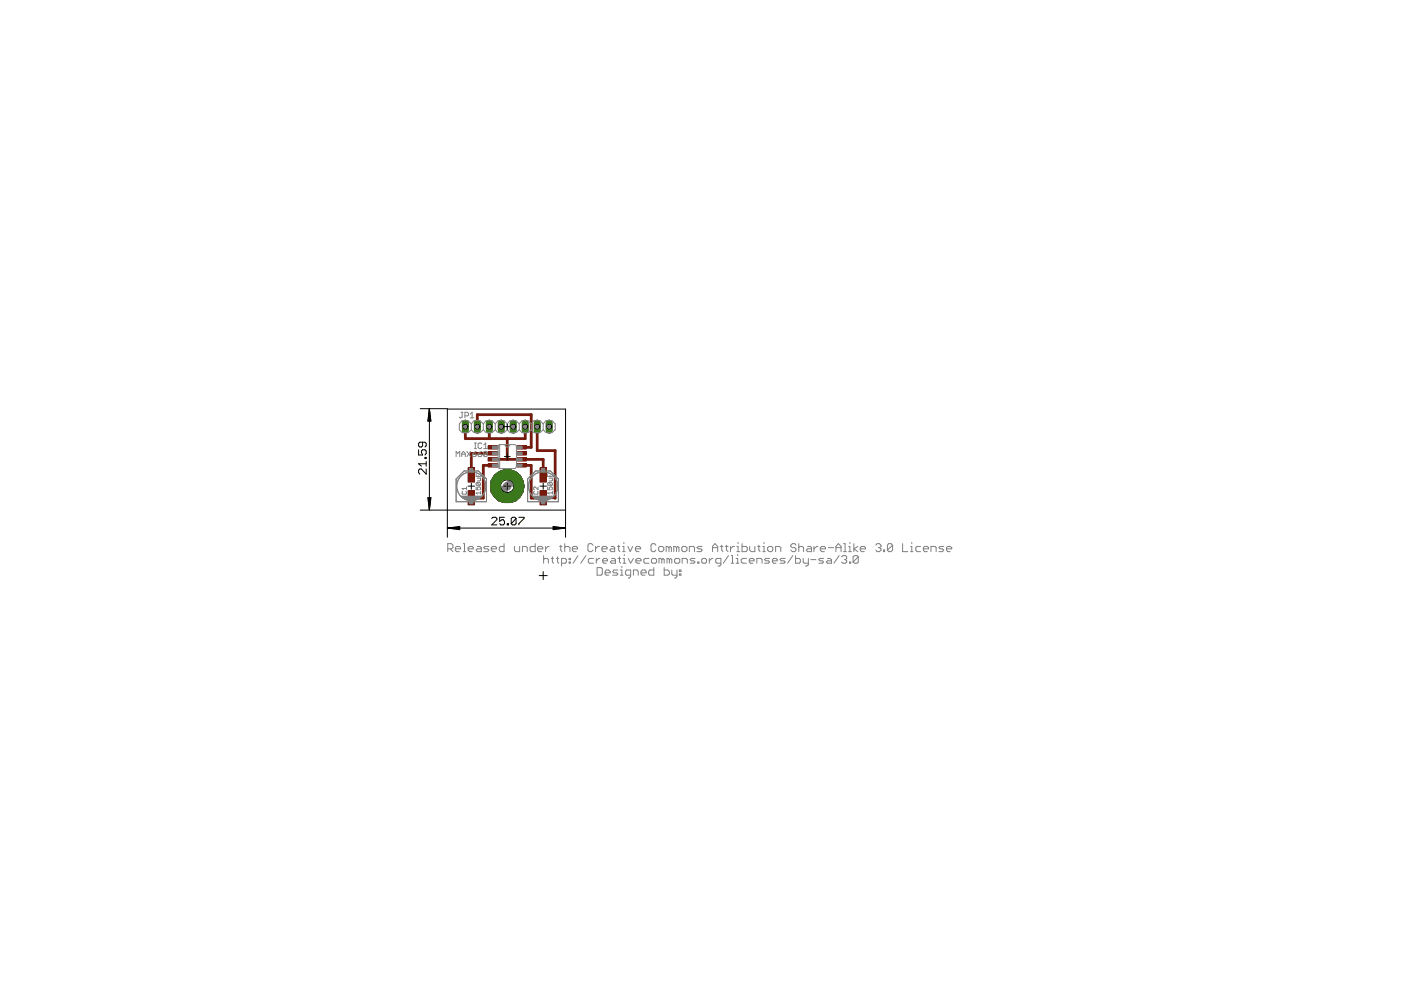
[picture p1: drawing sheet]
<svg xmlns="http://www.w3.org/2000/svg" width="297mm" height="210mm" viewBox="0 0 297 210" stroke-linecap="round" stroke-linejoin="round" font-family="sans-serif">
<path d="M104.8 100.8a3.5 3.5 0 0 1 5.2-.3 3.5 3.5 0 0 1 0 5.1 3.5 3.5 0 0 1-5.2-.3l-.7-1-.1-1.2h2a1.53 1.53 0 0 1 2.1-1.4 1.53 1.53 0 0 1 .5 2.5 1.53 1.53 0 0 1-2.5-.6l-.1-.5h-2l.1-1.2z" fill-rule="evenodd" fill="#00257c"/>
<path d="M104.8 100.8a3.5 3.5 0 0 1 5.2-.3 3.5 3.5 0 0 1 0 5.2 3.5 3.5 0 0 1-5.2-.3l-.6-1.1-.2-1.2h2a1.53 1.53 0 0 1 2.2-1.4 1.53 1.53 0 0 1 .4 2.5 1.53 1.53 0 0 1-2.5-.6l-.1-.5h-2l.2-1.2z" fill="none" stroke="#00257c" stroke-width=".21"/>
<path d="M104.8 100.8a3.5 3.5 0 0 1 5.2-.3 3.5 3.5 0 0 1 0 5.1 3.5 3.5 0 0 1-5.2-.3l-.7-1-.1-1.2h2a1.53 1.53 0 0 1 2.1-1.4 1.53 1.53 0 0 1 .5 2.5 1.53 1.53 0 0 1-2.5-.6l-.1-.5h-2l.1-1.2z" fill-rule="evenodd" fill="#00257c"/>
<path d="M104.8 100.8a3.5 3.5 0 0 1 5.2-.3 3.5 3.5 0 0 1 0 5.2 3.5 3.5 0 0 1-5.2-.3l-.6-1.1-.2-1.2h2a1.53 1.53 0 0 1 2.2-1.4 1.53 1.53 0 0 1 .4 2.5 1.53 1.53 0 0 1-2.5-.6l-.1-.5h-2l.2-1.2z" fill="none" stroke="#00257c" stroke-width=".21"/>
<path d="M98.7 89.7v1.5" fill="none" stroke="#3a781b" stroke-width="1.4"/>
<circle cx="98.6" cy="90.4" r=".51" fill="#fff"/>
<circle cx="98.7" cy="90.5" r=".51" fill="none" stroke="#000" stroke-width=".21"/>
<path d="M101.2 89.7v1.5" fill="none" stroke="#3a781b" stroke-width="1.4"/>
<circle cx="101.2" cy="90.4" r=".51" fill="#fff"/>
<circle cx="101.2" cy="90.5" r=".51" fill="none" stroke="#000" stroke-width=".21"/>
<path d="M103.7 89.7v1.5" fill="none" stroke="#3a781b" stroke-width="1.4"/>
<circle cx="103.7" cy="90.4" r=".51" fill="#fff"/>
<circle cx="103.7" cy="90.5" r=".51" fill="none" stroke="#000" stroke-width=".21"/>
<path d="M106.3 89.7v1.5" fill="none" stroke="#3a781b" stroke-width="1.4"/>
<circle cx="106.3" cy="90.4" r=".51" fill="#fff"/>
<circle cx="106.3" cy="90.5" r=".51" fill="none" stroke="#000" stroke-width=".21"/>
<path d="M108.8 89.7v1.5" fill="none" stroke="#3a781b" stroke-width="1.4"/>
<circle cx="108.8" cy="90.4" r=".51" fill="#fff"/>
<circle cx="108.8" cy="90.5" r=".51" fill="none" stroke="#000" stroke-width=".21"/>
<path d="M111.4 89.7v1.5" fill="none" stroke="#3a781b" stroke-width="1.4"/>
<circle cx="111.3" cy="90.4" r=".51" fill="#fff"/>
<circle cx="111.4" cy="90.5" r=".51" fill="none" stroke="#000" stroke-width=".21"/>
<path d="M113.9 89.7v1.5" fill="none" stroke="#3a781b" stroke-width="1.4"/>
<circle cx="113.9" cy="90.4" r=".51" fill="#fff"/>
<circle cx="113.9" cy="90.5" r=".51" fill="none" stroke="#000" stroke-width=".21"/>
<path d="M116.4 89.7v1.5" fill="none" stroke="#3a781b" stroke-width="1.4"/>
<circle cx="116.4" cy="90.4" r=".51" fill="#fff"/>
<circle cx="116.4" cy="90.5" r=".51" fill="none" stroke="#000" stroke-width=".21"/>
<path d="M99.2 99.2h1.4v3h-1.4z" fill="#771a0e"/>
<path d="M99.3 99.2h1.3v3h-1.3z" fill="none" stroke="#771a0e" stroke-width=".21"/>
<path d="M99.2 104h1.4v3h-1.4z" fill="#771a0e"/>
<path d="M99.3 104h1.3v3.1h-1.3z" fill="none" stroke="#771a0e" stroke-width=".21"/>
<path d="M114.5 99.2h1.3v3h-1.3z" fill="#771a0e"/>
<path d="M114.5 99.2h1.3v3h-1.3z" fill="none" stroke="#771a0e" stroke-width=".21"/>
<path d="M114.5 104h1.3v3h-1.3z" fill="#771a0e"/>
<path d="M114.5 104h1.3v3.1h-1.3z" fill="none" stroke="#771a0e" stroke-width=".21"/>
<path d="M103.5 94.5h2v.7h-2z" fill="#771a0e"/>
<path d="M103.5 94.5h2v.7h-2z" fill="none" stroke="#771a0e" stroke-width=".21"/>
<path d="M109.6 94.5h2v.7h-2z" fill="#771a0e"/>
<path d="M109.6 94.5h2v.7h-2z" fill="none" stroke="#771a0e" stroke-width=".21"/>
<path d="M103.5 95.8h2v.6h-2z" fill="#771a0e"/>
<path d="M103.5 95.8h2v.7h-2z" fill="none" stroke="#771a0e" stroke-width=".21"/>
<path d="M103.5 97h2v.7h-2z" fill="#771a0e"/>
<path d="M103.5 97.1h2v.6h-2z" fill="none" stroke="#771a0e" stroke-width=".21"/>
<path d="M109.6 95.8h2v.6h-2z" fill="#771a0e"/>
<path d="M109.6 95.8h2v.7h-2z" fill="none" stroke="#771a0e" stroke-width=".21"/>
<path d="M109.6 97h2v.7h-2z" fill="#771a0e"/>
<path d="M109.6 97.1h2v.6h-2z" fill="none" stroke="#771a0e" stroke-width=".21"/>
<path d="M103.5 98.3h2v.7h-2z" fill="#771a0e"/>
<path d="M103.5 98.3h2v.7h-2z" fill="none" stroke="#771a0e" stroke-width=".21"/>
<path d="M109.6 98.3h2v.7h-2z" fill="#771a0e"/>
<path d="M109.6 98.3h2v.7h-2z" fill="none" stroke="#771a0e" stroke-width=".21"/>
<path d="M98.7 90.5v2.5h12.7v-2.5M101.2 90.5v-2.6h11.4v7h-2M103.7 90.5v2.5M104.5 97.4h10.7v3.3M104.5 98.7h-2v6.9l-2.6-.1M104.5 96.1h-4.6v4.6M107.5 93v4.4M113.9 90.5v5h3.8v10.1h-5.1v-6.9h-2" fill="none" stroke="#771a0e" stroke-width=".59"/>
<path d="M98.7 89.7v1.5" fill="none" stroke="#3a781b" stroke-width="1.4"/>
<circle cx="98.6" cy="90.4" r=".51" fill="#fff"/>
<circle cx="98.7" cy="90.5" r=".51" fill="none" stroke="#000" stroke-width=".21"/>
<path d="M101.2 89.7v1.5" fill="none" stroke="#3a781b" stroke-width="1.4"/>
<circle cx="101.2" cy="90.4" r=".51" fill="#fff"/>
<circle cx="101.2" cy="90.5" r=".51" fill="none" stroke="#000" stroke-width=".21"/>
<path d="M103.7 89.7v1.5" fill="none" stroke="#3a781b" stroke-width="1.4"/>
<circle cx="103.7" cy="90.4" r=".51" fill="#fff"/>
<circle cx="103.7" cy="90.5" r=".51" fill="none" stroke="#000" stroke-width=".21"/>
<path d="M106.3 89.7v1.5" fill="none" stroke="#3a781b" stroke-width="1.4"/>
<circle cx="106.3" cy="90.4" r=".51" fill="#fff"/>
<circle cx="106.3" cy="90.5" r=".51" fill="none" stroke="#000" stroke-width=".21"/>
<path d="M108.8 89.7v1.5" fill="none" stroke="#3a781b" stroke-width="1.4"/>
<circle cx="108.8" cy="90.4" r=".51" fill="#fff"/>
<circle cx="108.8" cy="90.5" r=".51" fill="none" stroke="#000" stroke-width=".21"/>
<path d="M111.4 89.7v1.5" fill="none" stroke="#3a781b" stroke-width="1.4"/>
<circle cx="111.3" cy="90.4" r=".51" fill="#fff"/>
<circle cx="111.4" cy="90.5" r=".51" fill="none" stroke="#000" stroke-width=".21"/>
<path d="M113.9 89.7v1.5" fill="none" stroke="#3a781b" stroke-width="1.4"/>
<circle cx="113.9" cy="90.4" r=".51" fill="#fff"/>
<circle cx="113.9" cy="90.5" r=".51" fill="none" stroke="#000" stroke-width=".21"/>
<path d="M116.4 89.7v1.5" fill="none" stroke="#3a781b" stroke-width="1.4"/>
<circle cx="116.4" cy="90.4" r=".51" fill="#fff"/>
<circle cx="116.4" cy="90.5" r=".51" fill="none" stroke="#000" stroke-width=".21"/>
<path d="M104.8 100.8a3.5 3.5 0 0 1 5.2-.3 3.5 3.5 0 0 1 0 5.1 3.5 3.5 0 0 1-5.2-.3l-.7-1-.1-1.2h2a1.53 1.53 0 0 1 2.1-1.4 1.53 1.53 0 0 1 .5 2.5 1.53 1.53 0 0 1-2.5-.6l-.1-.5h-2l.1-1.2z" fill-rule="evenodd" fill="#771a0e"/>
<path d="M104.8 100.8a3.5 3.5 0 0 1 5.2-.3 3.5 3.5 0 0 1 0 5.2 3.5 3.5 0 0 1-5.2-.3l-.6-1.1-.2-1.2h2a1.53 1.53 0 0 1 2.2-1.4 1.53 1.53 0 0 1 .4 2.5 1.53 1.53 0 0 1-2.5-.6l-.1-.5h-2l.2-1.2z" fill="none" stroke="#771a0e" stroke-width=".21"/>
<path d="M104.8 100.8a3.5 3.5 0 0 1 5.2-.3 3.5 3.5 0 0 1 0 5.1 3.5 3.5 0 0 1-5.2-.3l-.7-1-.1-1.2h2a1.53 1.53 0 0 1 2.1-1.4 1.53 1.53 0 0 1 .5 2.5 1.53 1.53 0 0 1-2.5-.6l-.1-.5h-2l.1-1.2z" fill-rule="evenodd" fill="#771a0e"/>
<path d="M104.8 100.8a3.5 3.5 0 0 1 5.2-.3 3.5 3.5 0 0 1 0 5.2 3.5 3.5 0 0 1-5.2-.3l-.6-1.1-.2-1.2h2a1.53 1.53 0 0 1 2.2-1.4 1.53 1.53 0 0 1 .4 2.5 1.53 1.53 0 0 1-2.5-.6l-.1-.5h-2l.2-1.2z" fill="none" stroke="#771a0e" stroke-width=".21"/>
<g fill="none" stroke="#808080" stroke-width=".21">
<path d="M98.4 99.9h3.1l1.6 1.7v4.8h-6.4v-4.8zM99.9 89.9l-.6-.7h-1.3l-.6 .7v1.2l.6 .6h1.3l.6-.6M99.9 89.9l.6-.7h1.3l.7 .7M99.9 91.1l.6 .6h1.3l.7-.6M99.9 89.9v1.2M102.5 89.9l.6-.7h1.2l.7 .7M102.5 91.1l.6 .6h1.2l.7-.6M102.5 89.9v1.2M105 89.9l.6-.7h1.3l.6 .7M105 91.1l.6 .6h1.3l.6-.6M105 89.9v1.2M105.9 94.3l-.3 .1v4.7l.3 .2"/>
<path d="M105.9 94.3h3.2l.4 .3v4.3l-.2 .4h-3.4M105.9 94.3v5M107 94.3l.4 .5h.3l.4-.5M107.5 89.9l.6-.7h1.3l.7 .7M107.5 91.1l.6 .6h1.3l.7-.6M107.5 89.9v1.2M110.1 89.9l.6-.7h1.3l.6 .7M110.1 91.1l.6 .6h1.3l.6-.6M110.1 89.9v1.2M112.6 89.9l.6-.7h1.3l.7 .7M112.6 91.1l.6 .6h1.3l.7-.6M112.6 89.9v1.2"/>
<path d="M114.2 99.9h-.6l-1.7 1.7v4.8h2.3M115.2 89.9l.6-.7h1.2l.7 .7v1.2l-.7 .6h-1.2l-.6-.6M115.2 89.9v1.2M116.1 99.9h.6l1.7 1.7v4.8h-2.3M97.6 105.2h4.5M99 100.2a3.1 3.1 0 0 0-2.2 2.9 3.1 3.1 0 0 0 2.2 2.9M100.9 100.2a3.1 3.1 0 0 1 2.1 2.9 3.1 3.1 0 0 1-2.1 2.9M114.2 100.2a3.1 3.1 0 0 0-2.1 2.9 3.1 3.1 0 0 0 2.1 2.9M116.1 100.2a3.1 3.1 0 0 1 2.2 2.9 3.1 3.1 0 0 1-2.2 2.9"/>
<circle cx="100" cy="103.1" r="3.1"/>
<circle cx="107.5" cy="103.1" r="2.88"/>
<circle cx="107.5" cy="103.1" r="1.52"/>
</g>
<path d="M99.6 106.1h.6v.7h-.6z" fill="#808080"/>
<path d="M99.6 106.1h.7v.7h-.7z" fill="none" stroke="#808080" stroke-width=".21"/>
<path d="M99.6 99.4h.6v.7h-.6z" fill="#808080"/>
<g fill="none" stroke="#808080" stroke-width=".21">
<path d="M99.6 99.4h.7v.7h-.7zM113.6 99.9h3.1l1.7 1.7v4.8h-6.5v-4.8zM97.8 105.3h4.2a3.1 3.1 0 0 1-4.2 0zM97.9 105.4h4.1M98 105.4h3.9M98.1 105.6h3.5M98.1 105.5h3.6M98.3 105.7h3.2M98.6 105.8h2.7M98.7 105.9h2.5M98.9 106h2M99.3 106h1.3"/>
<path d="M99.6 106.1h.7M112.9 105.2h4.5"/>
<circle cx="115.2" cy="103.1" r="3.1"/>
</g>
<path d="M114.8 106.1h.7v.7h-.7z" fill="#808080"/>
<path d="M114.8 106.1h.7v.7h-.7z" fill="none" stroke="#808080" stroke-width=".21"/>
<path d="M114.8 99.4h.7v.7h-.7z" fill="#808080"/>
<path d="M114.8 99.4h.7v.7h-.7zM113 105.3h4.3a3.2 3.2 0 0 1-4.3 0zM113.1 105.4h4.1M113.2 105.4h3.8M113.4 105.6h3.5M113.4 105.5h3.5M113.6 105.7h3.1M113.7 105.8h2.8M113.9 105.9h2.5M114.2 106h2M114.5 106h1.3M114.8 106.1h.7" fill="none" stroke="#808080" stroke-width=".21"/>
<path d="M109.5 98.4h1.2v.5h-1.2z" fill="#808080"/>
<path d="M109.5 98.4h1.2v.5h-1.2z" fill="none" stroke="#808080" stroke-width=".21"/>
<path d="M104.4 94.6h1.2v.5h-1.2z" fill="#808080"/>
<path d="M104.4 94.6h1.2v.5h-1.2z" fill="none" stroke="#808080" stroke-width=".21"/>
<path d="M104.4 95.9h1.2v.5h-1.2z" fill="#808080"/>
<path d="M104.4 95.9h1.2v.5h-1.2z" fill="none" stroke="#808080" stroke-width=".21"/>
<path d="M104.4 97.1h1.2v.5h-1.2z" fill="#808080"/>
<path d="M104.4 97.1h1.2v.6h-1.2z" fill="none" stroke="#808080" stroke-width=".21"/>
<path d="M104.4 98.4h1.2v.5h-1.2z" fill="#808080"/>
<path d="M104.4 98.4h1.2v.5h-1.2z" fill="none" stroke="#808080" stroke-width=".21"/>
<path d="M109.5 97.1h1.2v.5h-1.2z" fill="#808080"/>
<path d="M109.5 97.1h1.2v.6h-1.2z" fill="none" stroke="#808080" stroke-width=".21"/>
<path d="M109.5 95.9h1.2v.5h-1.2z" fill="#808080"/>
<path d="M109.5 95.9h1.2v.5h-1.2z" fill="none" stroke="#808080" stroke-width=".21"/>
<path d="M109.5 94.6h1.2v.5h-1.2z" fill="#808080"/>
<path d="M109.5 94.6h1.2v.5h-1.2z" fill="none" stroke="#808080" stroke-width=".21"/>
<path d="M113.6 90.2h.5v.5h-.5z" fill="#808080"/>
<path d="M113.6 90.2h.6v.5h-.6z" fill="none" stroke="#808080" stroke-width=".21"/>
<path d="M111.1 90.2h.5v.5h-.5z" fill="#808080"/>
<path d="M111.1 90.2h.5v.5h-.5z" fill="none" stroke="#808080" stroke-width=".21"/>
<path d="M108.5 90.2h.6v.5h-.6z" fill="#808080"/>
<path d="M108.6 90.2h.5v.5h-.5z" fill="none" stroke="#808080" stroke-width=".21"/>
<path d="M106 90.2h.5v.5h-.5z" fill="#808080"/>
<path d="M106 90.2h.5v.5h-.5z" fill="none" stroke="#808080" stroke-width=".21"/>
<path d="M103.5 90.2h.5v.5h-.5z" fill="#808080"/>
<path d="M103.5 90.2h.5v.5h-.5z" fill="none" stroke="#808080" stroke-width=".21"/>
<path d="M100.9 90.2h.5v.5h-.5z" fill="#808080"/>
<path d="M100.9 90.2h.6v.5h-.6z" fill="none" stroke="#808080" stroke-width=".21"/>
<path d="M98.4 90.2h.5v.5h-.5z" fill="#808080"/>
<path d="M98.4 90.2h.5v.5h-.5z" fill="none" stroke="#808080" stroke-width=".21"/>
<path d="M116.2 90.2h.5v.5h-.5z" fill="#808080"/>
<path d="M116.2 90.2h.5v.5h-.5z" fill="none" stroke="#808080" stroke-width=".21"/>
<path d="M104.6 103.1h2.2l.1 .3 .6 .3v2.3a2.89 2.89 0 0 1-2.9-2.9z" fill-rule="evenodd" fill="#808080"/>
<path d="M104.6 103.1h2.3l.1 .3 .5 .4v2.2a2.89 2.89 0 0 1-2.9-2.9z" fill="none" stroke="#808080" stroke-width=".21"/>
<path d="M107.5 100.2a2.89 2.89 0 0 1 2.9 2.9h-2.3l-.2-.6h-.4z" fill-rule="evenodd" fill="#808080"/>
<path d="M107.5 100.2a2.89 2.89 0 0 1 2.9 2.9h-2.3l-.2-.5-.4-.1z" fill="none" stroke="#808080" stroke-width=".21"/>
<path d="M106.8 102.5l.6-.3 .5 .2 .4 .4v.6l-.4 .4-.5 .1-.6-.3-.1-.5h.4l.1-.3 .2-.1h.3l.2 .3v.2l-.5 .3-.3-.4h-.4z" fill-rule="evenodd" fill="#808080"/>
<g fill="none" stroke="#808080" stroke-width=".21">
<path d="M96.7 96.8v-1.1l.3 .4 .5-.4v1.1M97.7 87.4h.4M97.9 96.8v-.7l.3-.4 .5 .4v.7M97.9 96.3h.8M98 87.4v1l-.3 .2-.3-.2M98.6 88.2h.5l.2-.2v-.3l-.2-.3h-.5v1.2M99 95.7l.8 1.1M99.7 88.6h.7M99.7 87.8l.4-.4v1.2M99.8 95.7l-.8 1.1M100.2 96.3h.6l.1 .3-.1 .2h-.4l-.2-.2zM100.6 95.1h.4"/>
<path d="M100.6 93.9h.4M100.8 93.9v1.2M100.9 95.7l-.7 .6M101.4 96.3h.6l.1 .3-.1 .2h-.5l-.1-.2zM102.1 94.1l-.1-.2-.6 .2v.8l.2 .2h.4l.1-.2M102.1 95.7l-.4 .2-.3 .4M102.6 95.1h.7M102.6 94.4l.4-.5v1.2M103.3 95.9v.7l-.2 .2h-.4l-.1-.2M103.3 95.9l-.2-.2h-.4l-.1 .2v.7M103.3 95.9l-.7 .7M94.9 116.4h.8l.3-.3v-.5l-.3-.3h-.8v1.7"/>
<path d="M95.4 116.4l.6 .6M96.5 116.4h1.1v-.3l-.2-.2h-.6l-.3 .2v.5l.3 .4h.6M98.1 104.2v.6l.8-.1v-.4l-.2-.1M98.2 115.3h.3v1.7M98.2 117h.5M98.9 103.2v.6M98.9 103.6h-.9l.2 .2M99.3 116.4h1.1v-.3l-.3-.2h-.5l-.3 .2v.5l.3 .4h.5M100.9 103.2v.6h.5l-.2-.4 .2-.2h.3l.2 .2v.4h-.2M100.9 100.4v.6h1M101.1 102.3h.6l.2 .2v.3l-.2 .1M101.1 102.3l-.2 .2v.3l.8 .1"/>
<path d="M101.1 102.3l.6 .6M101.2 101.4h.7v.5l-.7 .1M101.2 115.9h.5l.3 .2v.9h-.8l-.3-.4 .3-.2h.8M101.4 100.8v.2M101.9 104.5h-1l.3 .3M101.9 104.2v.6M103.7 115.9h-.9l-.2 .2 .2 .3h.6l.3 .2-.3 .4h-.8M104.2 116.4h1.1v-.3l-.3-.2h-.5l-.3 .2v.5l.3 .4h.5M106.9 102.6l.5-.4 .6 .2 .3 .4v.6l-.3 .4-.6 .1-.5-.2-.2-.6h.4l.1-.3 .3-.1h.2l.2 .3v.2l-.4 .3-.4-.4h-.4zM106.9 115.3v1.7h-.8l-.2-.4v-.5l.2-.2h.8M109.1 115.9v.7l.2 .4h.9v-1.1M110.8 117v-1.1h.7l.3 .2v.9"/>
<path d="M113.3 104.2l-.2 .1v.4l.2 .1h.7v-.6M113.5 115.3v1.7h-.9l-.2-.4v-.5l.2-.2h.9M114 116.4h1.1v-.3l-.3-.2h-.6l-.2 .2v.5l.2 .4h.6M114.1 103.2v.6l-.6-.6-.4 .2v.4h.2M115.3 117.8v1.6M115.3 118.7l.2-.3h.5l.3 .3v.7M115.7 115.9v1.1M116.1 103.2v.6h.5l-.2-.4 .2-.2h.3l.2 .2v.4h-.2M116.1 100.4v.6h1M116.3 102.3l-.2 .2v.3l.8 .1M116.3 102.3h.6l.2 .2v.3l-.2 .1M116.3 102.3l.6 .6"/>
<path d="M116.4 101.4h.7v.5l-.7 .1M116.4 115.9h-.2l-.5 .5M116.6 100.8v.2M116.9 118.4h.5M117.1 104.5h-1l.3 .3M117.1 104.2v.6M117.1 118.1v1.1l.3 .2M118 118.4h.5M118.2 118.1v1.1l.3 .2M118.6 115.9h.5M118.9 115.6v1l.2 .4M119.1 119.4h.7l.3-.2v-.5l-.3-.3h-.7v1.6"/>
<path d="M119.7 116.1l.3-.2h.5l.3 .2v.9M119.7 115.3v1.7M120.7 118.4h.2v.3h-.2zM120.7 119.2h.2v.2h-.2zM121.3 116.4h1.1v-.3l-.2-.2h-.6l-.3 .2v.5l.3 .4h.6M122.5 117.8l-1 1.6M124.2 117.8l-1.1 1.6M125.8 115.6l-.4-.3h-.5l-.2 .3v1l.2 .4h.5l.4-.4M125.8 118.4h-.8l-.3 .3v.5l.3 .2h.8M126.3 115.9v1.1M126.4 118.4v1M127.1 115.9h-.3l-.5 .5"/>
<path d="M127.2 118.4h-.3l-.5 .5M127.6 116.4h1.1v-.3l-.2-.2h-.6l-.3 .2v.5l.3 .4h.6M127.8 118.9h1v-.2l-.3-.3h-.5l-.2 .3v.5l.2 .2h.5M129.6 115.9h.5l.2 .2v.9h-.7l-.3-.4 .3-.2h.7M129.6 118.4h.6l.3 .3v.7h-.9l-.2-.2 .2-.3h.9M130.9 115.9h.5M131 118.4h.6M131.2 115.6v1l.2 .4M131.3 118.1v1.1l.3 .2M132 117h.5M132 115.9h.3v1.1M132.1 118.4h.3v1"/>
<path d="M132.1 119.4h.6M132.3 115v.3M132.4 117.6v.2M133.1 115.9l.5 1.1 .5-1.1M133.2 118.4l.5 1 .6-1M134.7 116.4h1.1v-.3l-.3-.2h-.5l-.3 .2v.5l.3 .4h.5M134.8 118.9h1.1v-.2l-.2-.3h-.6l-.3 .3v.5l.3 .2h.6M137.6 118.4h-.8l-.3 .3v.5l.3 .2h.8M138.4 118.4h.6l.2 .3v.5l-.2 .2h-.6l-.3-.2v-.5zM139 115.6l-.2-.3h-.5l-.3 .3v1l.3 .4h.5l.2-.4M139.6 116.1l.3-.2h.5l.3 .2v.5l-.3 .4h-.5l-.3-.4zM140.3 118.7l-.2-.3h-.4v1"/>
<path d="M140.3 118.7v.7M140.3 118.7l.3-.3 .2 .3v.7M141.8 116.1l-.6-.2v1.1M141.8 116.1v.9M141.8 116.1l.3-.2 .2 .2v.9M141.9 118.7l-.2-.3h-.3v1M141.9 118.7v.7M141.9 118.7l.3-.3 .2 .3v.7M143.3 118.4h.6l.2 .3v.5l-.2 .2h-.6l-.3-.2v-.5zM143.4 116.1l-.2-.2h-.3v1.1M143.4 116.1v.9M143.4 116.1l.3-.2 .3 .2v.9"/>
<path d="M144.5 116.1l.3-.2h.5l.3 .2v.5l-.3 .4h-.5l-.3-.4zM144.6 119.4v-1h.9l.2 .3v.7M146.2 117v-1.1h.8l.3 .2v.9M147.3 118.4h-.7l-.3 .3 .3 .2h.5l.2 .3-.2 .2h-.8M147.9 119.2h.3v.2h-.3zM148.9 115.9h-.8l-.3 .2 .3 .3h.5l.3 .2-.3 .4h-.8M149 118.4h.5l.3 .3v.5l-.3 .2h-.5l-.2-.2v-.5zM150.4 118.4v1M151.1 117v-1.1l.5-.6 .6 .6v1.1M151.1 116.1h1.1M151.2 118.4h-.3l-.5 .5M152.7 115.9h.6"/>
<path d="M152.8 119.4h-.8l-.3-.2v-.5l.3-.3h.8v1.4l-.2 .2h-.3M153 115.6v1l.3 .4M153.8 115.9h.6M154 115.6v1l.4 .4M154.5 117.8l-1.1 1.6M154.9 115.9v1.1M155 119.4h.6M155 117.8h.3v1.6M155.7 115.9h-.3l-.5 .5M156.1 118.4h.3v1M156.1 119.4h.6M156.2 117h.6"/>
<path d="M156.2 115.9h.3v1.1M156.4 117.6v.2M156.5 115v.3M157.3 115.3v1.7h.9l.2-.4v-.5l-.2-.2h-.9M158.3 118.4h-.8l-.3 .3v.5l.3 .2h.8M158.9 118.9h1v-.2l-.3-.3h-.5l-.2 .3v.5l.2 .2h.5M158.9 115.9v.7l.4 .4h.7v-1.1M160.5 119.4v-1h.8l.3 .3v.7M160.6 115.9h.5M160.9 115.6v1l.2 .4M161.7 117h.5M161.7 115.9h.3v1.1"/>
<path d="M162 115v.3M162.8 116.1l.3-.2h.5l.3 .2v.5l-.3 .4h-.5l-.3-.4zM163.2 118.4h-.8l-.3 .3 .3 .2h.5l.3 .3-.3 .2h-.8M163.8 118.9h1v-.2l-.3-.3h-.5l-.2 .3v.5l.2 .2h.5M164.4 117v-1.1h.8l.3 .2v.9M166.5 118.4h-.9l-.2 .3 .2 .2h.6l.3 .3-.3 .2h-.8M168.1 117.8l-1.1 1.6M168.7 117.8v1.6h.7l.3-.2v-.5l-.3-.3h-.7M168.8 115.6l-.3-.3h-.5l-.3 .3v.3l.3 .2h.5l.3 .3-.3 .6h-.5l-.3-.4M169.4 116.1l.2-.2h.5l.3 .2v.9M169.4 115.3v1.7M170.3 118.4v.8l.2 .2h.9"/>
<path d="M171.2 115.9h.6l.3 .2v.9h-.9l-.2-.4 .2-.2h.9M171.4 118.4v1.4l-.6 .2M171.9 118.7h1.1M172.6 115.9v1.1M173.4 115.9h-.2l-.6 .5M173.9 116.4h1.1v-.3l-.2-.2h-.5l-.4 .2v.5l.4 .4h.5M174.6 118.4h-.8l-.2 .3 .2 .2h.5l.3 .3-.3 .2h-.7M175.5 118.4h.5l.3 .3v.7h-.8l-.3-.2 .3-.3h.8M175.6 116.1h1.1M177.2 116.1h1.1M177.2 117v-1.1l.5-.6 .6 .6v1.1M177.9 117.8l-1.1 1.6"/>
<path d="M178.4 118.1l.4-.3h.5l.2 .3v.3l-.2 .3M178.8 115.3h.4v1.7M178.8 117h.6M179 118.7h.3M179.3 118.7l.2 .2v.3l-.2 .2h-.5l-.4-.2M179.9 117h.6M179.9 115.9h.3v1.1M180.1 119.2h.3v.2h-.3zM180.2 115v.3M181 115.3v1.7M181.9 115.9l-.9 .5 .9 .6M182 118.1v1.1l-.3 .2h-.5l-.3-.2"/>
<path d="M182 118.1l-.3-.3h-.5l-.3 .3v1.1M182 118.1l-1.1 1.1M182.4 116.4h1.1v-.3l-.3-.2h-.6l-.2 .2v.5l.2 .4h.6M185.7 115.6l.2-.3h.6l.3 .3v.3l-.3 .2M186.2 116.1h.3M186.5 116.1l.3 .3v.2l-.3 .4h-.6l-.2-.4M187.3 116.6h.3v.4h-.3zM189.3 115.6l-.4-.3h-.5l-.2 .3v1M189.3 115.6v1l-.4 .4h-.5l-.2-.4M189.3 115.6l-1.1 1M191.4 115.3v1.7h1.1M193.1 117h.5"/>
<path d="M193.1 115.9h.2v1.1M193.3 115v.3M195.2 115.9h-.8l-.2 .2v.5l.2 .4h.8M195.8 116.4h1.1v-.3l-.3-.2h-.6l-.2 .2v.5l.2 .4h.6M197.4 117v-1.1h.8l.3 .2v.9M200.1 115.9h-.8l-.2 .2 .2 .3h.5l.3 .2-.3 .4h-.7M200.7 116.4h1.1v-.3l-.4-.2h-.5l-.2 .2v.5l.2 .4h.5M126.6 120.3h.8l.3 .3v1.1l-.3 .3h-.8zM128.3 121.4h1.1v-.2l-.3-.3h-.6l-.2 .3v.5l.2 .3h.6M131 120.9h-.8l-.3 .3 .3 .2h.5l.3 .3-.3 .3h-.8M131.5 122h.6M131.5 120.9h.3v1.1"/>
<path d="M131.8 120.1v.2M133.7 122h-.8l-.3-.3v-.5l.3-.3h.8v1.3l-.2 .3h-.3M134.3 122v-1.1h.8l.2 .3v.8M135.9 121.4h1.1l-.2-.5h-.6l-.3 .3v.5l.3 .3h.6M138.6 120.3v1.7h-.8l-.3-.3v-.5l.3-.3h.8M140.8 120.3v1.7h.8l.3-.3v-.5l-.3-.3h-.8M142.4 120.9v.8l.3 .3h.8M143.5 120.9v1.3l-.2 .3h-.3M144 121.7h.4v.3h-.4zM144 120.9h.4v.3h-.4z"/>
</g>
<g fill="none" stroke="#000" stroke-width=".21">
<path d="M88.8 95.4v1.1h.8l-.3-.6v-.3l.3-.2h.5l.3 .2v.5l-.3 .4M89.1 86.6h5.7M89.6 93.8v.7l-.3 .3h-.3l-.2-.3v-.5l.2-.2h1.1l.3 .2v.5l-.3 .3M90.1 97h.3v.2h-.3zM90.4 97.8v1M90.4 99.4v1.1l-1.1-1.1h-.3l-.2 .3v.5l.2 .3M90.4 98.3h-1.6l.5 .5M91 86.7v21.4M91 86.7l.4 2.6h-.7zM91 86.7v2.6M91 86.7l.2 2.6M91 86.7l-.2 2.6"/>
<path d="M91 86.7l.3 2.6M107 96.8h1.1M107 90.5h1.1M107.5 90v1.1M107.5 96.2v1.2M89.1 108.2h30.8M90.7 105.5h.7l-.4 2.6zM90.8 105.5l.2 2.6M91 105.5v2.6M91.2 105.5l-.2 2.6M91.3 105.5l-.3 2.6M94.8 113.9v-27.2h25.1v27.2"/>
<path d="M94.9 112h24.9M94.9 112l2.6-.4v.7zM94.9 112h2.6M94.9 112l2.6 .2M97.5 111.8l-2.6 .2M97.5 111.7l-2.6 .3M99.3 103.1h1.3M99.9 102.5v1.3M104.2 109.9l.3-.2h.6l.2 .2v.3l-1.1 1.1h1.1M106.8 103.1h1.4M107 109.7h-1.1v.8l.5-.3h.3l.3 .3v.5l-.3 .3h-.5l-.3-.3M107.5 102.4v1.4"/>
<path d="M107.5 111h.3v.3h-.3zM109.4 109.9v1.1l-.2 .3h-.6l-.2-.3M109.4 109.9l-.2-.2h-.6l-.2 .2v1.1M109.4 109.9l-1 1.1M110 109.7h1.1v.2l-1.1 1.1v.3M114.5 103.1h1.3M115.2 102.5v1.3M117.3 111.6l2.5 .4-2.5 .3zM117.3 111.8l2.5 .2M117.3 111.7l2.5 .3M119.8 112h-2.5M119.8 112l-2.5 .2"/>
<path d="M114.3 122h1.7M115.2 121.2v1.7"/>
<circle cx="107.6" cy="103.1" r="1.4"/>
</g>
<path d="M104.8 100.8a3.5 3.5 0 0 1 5.2-.3 3.5 3.5 0 0 1 0 5.1 3.5 3.5 0 0 1-5.2-.3l-.7-1-.1-1.2h2a1.53 1.53 0 0 1 2.1-1.4 1.53 1.53 0 0 1 .5 2.5 1.53 1.53 0 0 1-2.5-.6l-.1-.5h-2l.1-1.2z" fill-rule="evenodd" fill="#3a781b"/>
<path d="M104.8 100.8a3.5 3.5 0 0 1 5.2-.3 3.5 3.5 0 0 1 0 5.2 3.5 3.5 0 0 1-5.2-.3l-.6-1.1-.2-1.2h2a1.53 1.53 0 0 1 2.2-1.4 1.53 1.53 0 0 1 .4 2.5 1.53 1.53 0 0 1-2.5-.6l-.1-.5h-2l.2-1.2z" fill="none" stroke="#3a781b" stroke-width=".21"/>
</svg>
